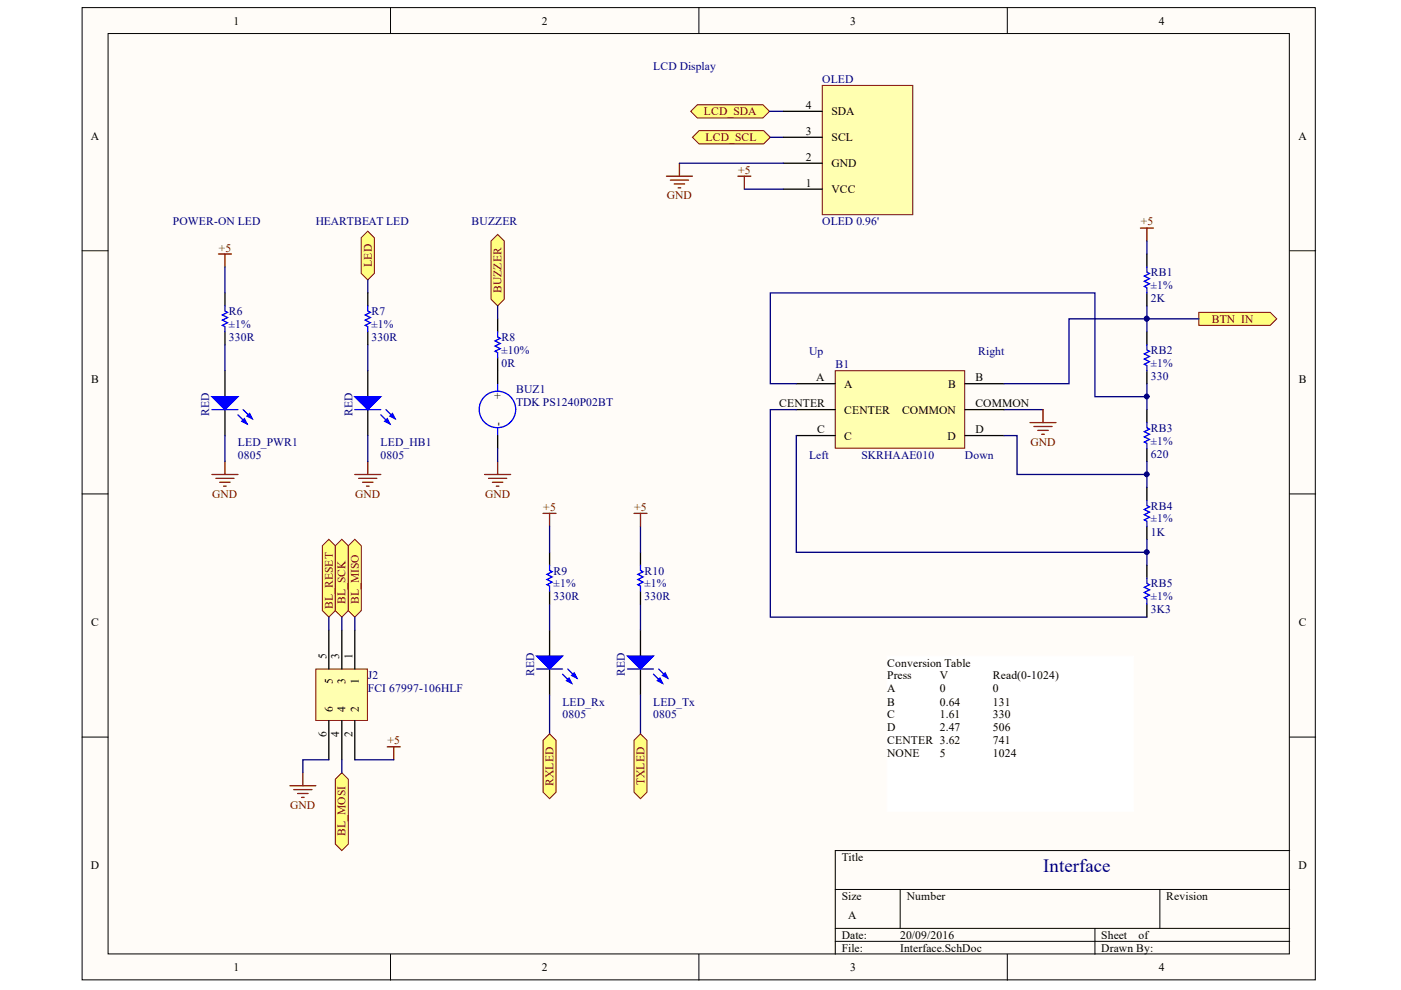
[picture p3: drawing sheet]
<svg xmlns="http://www.w3.org/2000/svg" width="297mm" height="210mm" viewBox="0 0 297 210" stroke-linecap="round" stroke-linejoin="round" font-family="sans-serif">
<defs><g id="words">
<text font-size="4" fill="#000080" x="221.2" y="185">Interface</text>
<g font-size="2.5" fill="#800000">
<text x="78.8" y="56.6" transform="rotate(-90 78.8 56.6)">LED</text>
<text x="106.3" y="62.1" transform="rotate(-90 106.3 62.1)">BUZZER</text>
<text x="70.6" y="129.1" transform="rotate(-90 70.6 129.1)">BL_RESET</text>
<text x="73.3" y="128.1" transform="rotate(-90 73.3 128.1)">BL_SCK</text>
<text x="76.1" y="128.1" transform="rotate(-90 76.1 128.1)">BL_MISO</text>
<text x="117.4" y="166.6" transform="rotate(-90 117.4 166.6)">RXLED</text>
<text x="136.6" y="166.5" transform="rotate(-90 136.6 166.5)">TXLED</text>
<text x="73.3" y="177.2" transform="rotate(-90 73.3 177.2)">BL_MOSI</text>
</g>
<g font-size="2.5" fill="#000080">
<text x="44.4" y="88.2" transform="rotate(-90 44.4 88.2)">RED</text>
<text x="74.7" y="88.2" transform="rotate(-90 74.7 88.2)">RED</text>
<text x="113.2" y="143.3" transform="rotate(-90 113.2 143.3)">RED</text>
<text x="132.5" y="143.3" transform="rotate(-90 132.5 143.3)">RED</text>
</g>
<g font-size="2.5">
<text x="106.3" y="84.7" transform="rotate(-90 106.3 84.7)">+</text>
<text x="106.3" y="90.4" transform="rotate(-90 106.3 90.4)">-</text>
<text x="69.2" y="139.6" transform="rotate(-90 69.2 139.6)">5</text>
<text x="71.9" y="139.6" transform="rotate(-90 71.9 139.6)">3</text>
<text x="74.7" y="139.6" transform="rotate(-90 74.7 139.6)">1</text>
<text x="70.6" y="145" transform="rotate(-90 70.6 145)">5</text>
<text x="73.3" y="145" transform="rotate(-90 73.3 145)">3</text>
<text x="76.1" y="145" transform="rotate(-90 76.1 145)">1</text>
<text x="70.6" y="150.9" transform="rotate(-90 70.6 150.9)">6</text>
<text x="73.3" y="150.9" transform="rotate(-90 73.3 150.9)">4</text>
<text x="76.1" y="150.9" transform="rotate(-90 76.1 150.9)">2</text>
<text x="69.2" y="156.3" transform="rotate(-90 69.2 156.3)">6</text>
<text x="71.9" y="156.3" transform="rotate(-90 71.9 156.3)">4</text>
<text x="74.7" y="156.3" transform="rotate(-90 74.7 156.3)">2</text>
</g>
<g font-size="2.4">
<text x="49.5" y="5.2">1</text>
<text x="114.8" y="5.2">2</text>
<text x="180.3" y="5.2">3</text>
<text x="245.7" y="5.2">4</text>
<text x="170.9" y="23">4</text>
<text x="19.3" y="29.6">A</text>
<text x="170.9" y="28.5">3</text>
<text x="176.3" y="30">SCL</text>
<text x="176.3" y="24.5">SDA</text>
<text x="275.3" y="29.6">A</text>
<text x="170.9" y="34.1">2</text>
<text x="176.3" y="35.5">GND</text>
<text x="170.9" y="39.6">1</text>
<text x="176.3" y="40.9">VCC</text>
<text x="19.4" y="81.1">B</text>
<text x="173.1" y="80.8">A</text>
<text x="179" y="82.2">A</text>
<text x="201" y="82.2">B</text>
<text x="206.8" y="80.8">B</text>
<text x="275.4" y="81.1">B</text>
<text x="165.2" y="86.3">CENTER</text>
<text x="179" y="87.7">CENTER</text>
<text x="191.2" y="87.7">COMMON</text>
<text x="206.8" y="86.3">COMMON</text>
<text x="173.2" y="91.8">C</text>
<text x="179" y="93.2">C</text>
<text x="200.9" y="93.2">D</text>
<text x="206.8" y="91.8">D</text>
<text x="19.4" y="132.7">C</text>
<text x="275.4" y="132.7">C</text>
<text x="188.1" y="141.3">Conversion Table</text>
<text x="188.1" y="144">Press</text>
<text x="188.1" y="146.8">A</text>
<text x="188.1" y="149.6">B</text>
<text x="199.3" y="144">V</text>
<text x="199.3" y="146.8">0</text>
<text x="199.3" y="149.6">0.64</text>
<text x="210.5" y="144">Read(0-1024)</text>
<text x="210.5" y="146.8">0</text>
<text x="210.5" y="149.6">131</text>
<text x="188.1" y="152.3">C</text>
<text x="188.1" y="155.1">D</text>
<text x="199.3" y="152.3">1.61</text>
<text x="199.3" y="155.1">2.47</text>
<text x="210.5" y="152.3">330</text>
<text x="210.5" y="155.1">506</text>
<text x="188.1" y="157.8">CENTER 3.62</text>
<text x="188.1" y="160.6">NONE</text>
<text x="199.3" y="160.6">5</text>
<text x="210.5" y="157.8">741</text>
<text x="210.5" y="160.6">1024</text>
<text x="19.3" y="184.3">D</text>
<text x="178.5" y="182.5">Title</text>
<text x="275.3" y="184.3">D</text>
<text x="178.5" y="190.8">Size</text>
<text x="192.3" y="190.8">Number</text>
<text x="247.3" y="190.8">Revision</text>
<text x="179.8" y="194.9">A</text>
<text x="178.5" y="199.1">Date:</text>
<text x="178.5" y="201.8">File:</text>
<text x="190.8" y="199.1">20/09/2016</text>
<text x="190.8" y="201.8">Interface.SchDoc</text>
<text x="233.5" y="199.1">Sheet</text>
<text x="233.5" y="201.8">Drawn By:</text>
<text x="241.4" y="199.1">of</text>
<text x="49.5" y="205.9">1</text>
<text x="114.8" y="205.9">2</text>
<text x="180.3" y="205.9">3</text>
<text x="245.7" y="205.9">4</text>
</g>
<g font-size="2.4" fill="#000080">
<text x="138.5" y="14.9">LCD Display</text>
<text x="174.3" y="17.6">OLED</text>
<text x="36.7" y="47.8">POWER-ON LED</text>
<text x="66.9" y="47.8">HEARTBEAT LED</text>
<text x="100" y="47.8">BUZZER</text>
<text x="174.3" y="47.8">OLED 0.96'</text>
<text x="244" y="58.6">RB1</text>
<text x="244" y="61.3">±1%</text>
<text x="244" y="64.1">2K</text>
<text x="48.5" y="69.6">±1%</text>
<text x="48.5" y="66.8">R6</text>
<text x="78.8" y="69.6">±1%</text>
<text x="78.8" y="66.8">R7</text>
<text x="48.5" y="72.3">330R</text>
<text x="78.8" y="72.3">330R</text>
<text x="106.3" y="75">±10%</text>
<text x="106.3" y="77.8">0R</text>
<text x="106.3" y="72.3">R8</text>
<text x="171.6" y="75.3">Up</text>
<text x="207.4" y="75.3">Right</text>
<text x="244" y="77.8">±1%</text>
<text x="244" y="75">RB2</text>
<text x="109.4" y="83.3">BUZ1</text>
<text x="177.1" y="78.1">B1</text>
<text x="244" y="80.5">330</text>
<text x="109.4" y="86">TDK PS1240P02BT</text>
<text x="50.5" y="94.5">LED_PWR1</text>
<text x="80.7" y="94.5">LED_HB1</text>
<text x="244" y="94.3">±1%</text>
<text x="244" y="91.5">RB3</text>
<text x="50.5" y="97.3">0805</text>
<text x="80.7" y="97.3">0805</text>
<text x="171.6" y="97.3">Left</text>
<text x="182.6" y="97.3">SKRHAAE010</text>
<text x="204.6" y="97.3">Down</text>
<text x="244" y="97.1">620</text>
<text x="244" y="110.8">±1%</text>
<text x="244" y="113.5">1K</text>
<text x="244" y="108.1">RB4</text>
<text x="117.4" y="124.5">±1%</text>
<text x="117.4" y="121.8">R9</text>
<text x="136.6" y="124.5">±1%</text>
<text x="136.6" y="121.8">R10</text>
<text x="244" y="124.5">RB5</text>
<text x="117.4" y="127.3">330R</text>
<text x="136.6" y="127.3">330R</text>
<text x="244" y="127.3">±1%</text>
<text x="244" y="130">3K3</text>
<text x="78" y="144">J2</text>
<text x="78" y="146.8">FCI 67997-106HLF</text>
<text x="119.2" y="149.6">LED_Rx</text>
<text x="138.5" y="149.6">LED_Tx</text>
<text x="119.2" y="152.3">0805</text>
<text x="138.5" y="152.3">0805</text>
</g>
<g font-size="2.4" fill="#800000">
<text x="149.2" y="24.5">LCD_SDA</text>
<text x="149.6" y="30">LCD_SCL</text>
<text x="156.5" y="36.8">+5</text>
<text x="141.4" y="42.3">GND</text>
<text x="241.9" y="47.8">+5</text>
<text x="46.4" y="53.3">+5</text>
<text x="256.9" y="68.5">BTN_IN</text>
<text x="218.5" y="94.5">GND</text>
<text x="45" y="105.5">GND</text>
<text x="75.3" y="105.5">GND</text>
<text x="102.8" y="105.5">GND</text>
<text x="115.2" y="108.3">+5</text>
<text x="134.5" y="108.3">+5</text>
<text x="82.1" y="157.8">+5</text>
<text x="61.5" y="171.5">GND</text>
</g>
</g></defs>
<g fill="#fffcf8" stroke="#000" stroke-width=".21">
<path d="M17.4 1.6h261.5v206.2h-261.5z"/>
<path d="M22.9 7.1h250.5v195.2h-250.5z"/>
</g>
<g fill="none" stroke="#000" stroke-width=".21">
<path d="M82.8 1.6v5.5M148.2 1.6v5.5M213.6 1.6v5.5M17.4 53.2h5.5M273.4 53.2h5.6M17.4 104.7h5.5M273.4 104.7h5.6M17.4 156.3h5.5M273.4 156.3h5.6M177.1 188.6h96.3M177.1 196.8h96.3M177.1 199.6h96.3"/>
<path d="M190.9 188.6v8.2M232.2 196.8v5.5M245.9 188.6v8.2M273.4 180.3h-96.3v22M82.8 202.3v5.5M148.2 202.3v5.5M213.6 202.3v5.5"/>
</g>
<path d="M78 78.6v5.5M78 86.9v5.5" fill="none" stroke="#000" stroke-width=".27"/>
<g fill="#00f" stroke="#00f" stroke-width=".27">
<path d="M75.2 84.1h5.5l-2.7 2.8z"/>
<path d="M81.6 89.3l.5-.5 .6 1.1z"/>
<path d="M82.7 88.2l.5-.5 .6 1.1z"/>
</g>
<path d="M75.2 86.9h5.5M80.7 88l2 1.9M81.8 86.9l2 1.9" fill="none" stroke="#00f" stroke-width=".27"/>
<path d="M78 97.9v2.7M105.5 97.9v2.7M75.2 100.6h5.5M76 101.4h3.9M76.9 102.2h2.2M77.7 103.1h.6M102.8 100.6h5.5M103.6 101.4h3.8M104.4 102.2h2.2M105.2 103.1h.6" fill="none" stroke="#800000" stroke-width=".27"/>
<path d="M76.6 50.4l1.4-1.4 1.4 1.4v7.6l-1.4 1.4-1.4-1.4z" fill-rule="evenodd" fill="#ffff80" stroke="#800000" stroke-width=".21"/>
<path d="M78 92.4v5.5" fill="none" stroke="#000080" stroke-width=".27"/>
<path d="M104.1 51.1l1.4-1.4 1.4 1.4v12.4l-1.4 1.4-1.4-1.4z" fill-rule="evenodd" fill="#ffff80" stroke="#800000" stroke-width=".21"/>
<path d="M78 59.4v2.7M78 73.1v5.5" fill="none" stroke="#000080" stroke-width=".27"/>
<path d="M254.2 66.2h15.1l1.4 1.4-1.4 1.4h-15.1z" fill-rule="evenodd" fill="#ffff80" stroke="#800000" stroke-width=".21"/>
<path d="M141.3 37.4h5.5M142.1 38.2h3.9M143 39h2.2M143.8 39.8h.5M144.1 34.6v2.8" fill="none" stroke="#800000" stroke-width=".27"/>
<path d="M146.8 29.1l1.4-1.4h13.7l1.4 1.4-1.4 1.4h-13.7z" fill-rule="evenodd" fill="#ffff80" stroke="#800000" stroke-width=".21"/>
<g fill="none" stroke="#000" stroke-width=".27">
<path d="M243.2 53.9v2.7M47.7 62.1v2.8M47.7 70.4v2.7M47.7 78.6v5.5M78 62.1v2.8M78 70.4v2.7M105.5 67.6v2.8M105.5 75.9v2.7M243.2 62.1v2.8M243.2 70.4v2.7M243.2 78.6v2.8M47.7 86.9v5.5"/>
<path d="M243.2 86.9v2.7M243.2 95.1v2.8M243.2 103.3v2.8M243.2 111.6v2.7M243.2 119.8v2.8M243.2 128.1v2.7"/>
</g>
<path d="M243.2 56.6v1.1l.5 .3-1.1 .5 1.1 .6-1.1 .5 1.1 .6-1.1 .5 .6 .3v1.1M47.7 64.9v1.1l.5 .2-1.1 .6 1.1 .5-1.1 .6 1.1 .5-1.1 .6 .6 .3v1.1M78 64.9v1.1l.5 .2-1.1 .6 1.1 .5-1.1 .6 1.1 .5-1.1 .6 .6 .3v1.1M105.5 70.4v1.1l.6 .2-1.1 .6 1.1 .5-1.1 .6 1.1 .5-1.1 .6 .5 .3v1.1M243.2 73.1v1.1l.5 .3-1.1 .5 1.1 .6-1.1 .5 1.1 .6-1.1 .5 .6 .3v1.1M44.9 86.9h5.5M50.4 88l2 1.9M51.5 86.9l2 1.9M243.2 89.6v1.1l.5 .3-1.1 .5 1.1 .6-1.1 .5 1.1 .6-1.1 .5 .6 .3v1.1M243.2 106.1v1.1l.5 .3-1.1 .5 1.1 .6-1.1 .5 1.1 .6-1.1 .5 .6 .3v1.1M243.2 122.6v1.1l.5 .3-1.1 .5 1.1 .6-1.1 .5 1.1 .6-1.1 .5 .6 .3v1.1" fill="none" stroke="#00f" stroke-width=".27"/>
<path d="M163.3 29.1h2.8M105.5 64.9v2.7M212.9 86.9h8.2" fill="none" stroke="#000080" stroke-width=".27"/>
<path d="M156.4 37.4h2.8M157.8 37.4v2.7M46.3 53.9h2.8M47.7 53.9v2.7M47.7 97.9v2.7M44.9 100.6h5.5M45.8 101.4h3.8M46.6 102.2h2.2M47.4 103.1h.6" fill="none" stroke="#800000" stroke-width=".27"/>
<g fill="#00f" stroke="#00f" stroke-width=".27">
<path d="M44.9 84.1h5.5l-2.7 2.8z"/>
<path d="M51.3 89.3l.5-.5 .6 1.1z"/>
<path d="M52.4 88.2l.5-.5 .6 1.1z"/>
</g>
<path d="M146.4 23.6l1.5-1.4h13.9l1.4 1.4-1.4 1.4h-13.9z" fill-rule="evenodd" fill="#ffff80" stroke="#800000" stroke-width=".21"/>
<path d="M163.2 23.6h2.9" fill="none" stroke="#000080" stroke-width=".27"/>
<path d="M67 141.8h10.9v11h-10.9z" fill="#ffffb0" stroke="#800000" stroke-width=".21"/>
<path d="M69.7 133.6v8.2M72.5 133.6v8.2M75.2 133.6v8.2M69.7 152.8v8.3M72.5 152.8v8.3M75.2 152.8v8.3" fill="none" stroke="#000" stroke-width=".27"/>
<path d="M82.1 158.3h2.8M83.5 158.3v2.8M61.5 166.6h5.5M62.3 167.4h3.8M63.1 168.2h2.2M63.9 169.1h.6M64.2 163.8v2.8" fill="none" stroke="#800000" stroke-width=".27"/>
<path d="M69.7 161.1h-5.5v2.7M75.2 161.1h8.3" fill="none" stroke="#000080" stroke-width=".27"/>
<path d="M71.1 165.2l1.4-1.4 1.3 1.4v13.8l-1.3 1.3-1.4-1.3z" fill-rule="evenodd" fill="#ffff80" stroke="#800000" stroke-width=".21"/>
<path d="M72.5 161.1v2.7" fill="none" stroke="#000080" stroke-width=".27"/>
<g fill="#ffff80" stroke="#800000" stroke-width=".21">
<path d="M68.3 115.7l1.4-1.4 1.4 1.4v13.8l-1.4 1.3-1.4-1.3z" fill-rule="evenodd"/>
<path d="M71.1 115.7l1.4-1.4 1.3 1.4v13.8l-1.3 1.3-1.4-1.3z" fill-rule="evenodd"/>
<path d="M73.8 115.7l1.4-1.4 1.4 1.4v13.8l-1.4 1.3-1.4-1.3z" fill-rule="evenodd"/>
</g>
<path d="M177.1 78.6h27.4v16.4h-27.4z" fill="#ffffb0" stroke="#800000" stroke-width=".21"/>
<path d="M105.5 78.6v2.8M105.5 92.4v2.7M168.8 92.4h8.3M168.8 86.9h8.3M168.8 81.4h8.3M204.6 92.4h8.3M204.6 86.9h8.3M204.6 81.4h8.3" fill="none" stroke="#000" stroke-width=".27"/>
<g fill="none" stroke="#00f" stroke-width=".27">
<path d="M105.5 81.4v1.5M105.5 90.8v1.6"/>
<circle cx="105.5" cy="86.8" r="3.9"/>
</g>
<g fill="none" stroke="#000080" stroke-width=".27">
<path d="M47.7 56.6v5.5M243.2 51.1v2.8M47.7 73.1v5.5M243.2 64.9v5.5M254.2 67.6h-27.6v13.8h-13.7M47.7 92.4v5.5M105.5 95.1v2.8M168.8 81.4h-5.5v-19.3h68.9v22h11M168.8 92.4v24.7h74.4M168.8 86.9h-5.5v43.9h79.9M212.9 92.4h2.7v8.2h27.6M243.2 81.4v5.5"/>
<path d="M243.2 97.9v5.4M243.2 114.3v5.5M69.7 130.8v2.8M72.5 130.8v2.8M75.2 130.8v2.8"/>
</g>
<path d="M241.8 48.4h2.7M243.2 48.4v2.7M218.4 89.6h5.5M219.2 90.4h3.9M220 91.3h2.2M220.9 92.1h.5M221.1 86.9v2.7" fill="none" stroke="#800000" stroke-width=".27"/>
<g fill="#000080" stroke="#000080" stroke-width=".21">
<circle cx="243.1" cy="67.6" r=".51"/>
<circle cx="243.1" cy="84.1" r=".51"/>
<circle cx="243.1" cy="100.6" r=".51"/>
<circle cx="243.1" cy="117.1" r=".51"/>
</g>
<path d="M174.3 18.1h19.2v27.4h-19.2z" fill="#ffffb0" stroke="#800000" stroke-width=".21"/>
<path d="M166.1 34.6h8.2M166.1 29.1h8.2M166.1 23.6h8.2M166.1 40.1h8.2M116.5 117.1v2.7M116.5 125.3v2.8M116.5 133.6v5.5M116.5 141.8v5.5" fill="none" stroke="#000" stroke-width=".27"/>
<path d="M144.1 34.6h22M157.8 40.1h8.3M116.5 111.6v5.5M116.5 128.1v5.5M116.5 147.3v8.3" fill="none" stroke="#000080" stroke-width=".27"/>
<g fill="#00f" stroke="#00f" stroke-width=".27">
<path d="M113.8 139.1h5.5l-2.8 2.7z"/>
<path d="M120.1 144.3l.6-.5 .5 1.1z"/>
<path d="M121.2 143.2l.6-.5 .5 1.1z"/>
</g>
<path d="M116.5 119.8v1.1l.6 .3-1.1 .6 1.1 .5-1.1 .6 1.1 .5-1.1 .6 .5 .2v1.1M113.8 141.8h5.5M119.3 142.9l1.9 2M120.4 141.8l1.9 2" fill="none" stroke="#00f" stroke-width=".27"/>
<path d="M115.1 108.8h2.8M116.5 108.8v2.8" fill="none" stroke="#800000" stroke-width=".27"/>
<path d="M115.1 157l1.4-1.4 1.4 1.4v11l-1.4 1.3-1.4-1.3z" fill-rule="evenodd" fill="#ffff80" stroke="#800000" stroke-width=".21"/>
<path d="M135.8 117.1v2.7M135.8 125.3v2.8M135.8 133.6v5.5M135.8 141.8v5.5" fill="none" stroke="#000" stroke-width=".27"/>
<g fill="#00f" stroke="#00f" stroke-width=".27">
<path d="M133 139.1h5.5l-2.7 2.7z"/>
<path d="M139.4 144.3l.5-.5 .6 1.1z"/>
<path d="M140.5 143.2l.5-.5 .6 1.1z"/>
</g>
<path d="M135.8 119.8v1.1l.5 .3-1.1 .6 1.1 .5-1.1 .6 1.1 .5-1.1 .6 .6 .2v1.1M133 141.8h5.5M138.5 142.9l2 2M139.6 141.8l2 2" fill="none" stroke="#00f" stroke-width=".27"/>
<path d="M135.8 111.6v5.5M135.8 128.1v5.5M135.8 147.3v8.3" fill="none" stroke="#000080" stroke-width=".27"/>
<path d="M134.4 157l1.4-1.4 1.4 1.4v11l-1.4 1.3-1.4-1.3z" fill-rule="evenodd" fill="#ffff80" stroke="#800000" stroke-width=".21"/>
<path d="M134.4 108.8h2.8M135.8 108.8v2.8" fill="none" stroke="#800000" stroke-width=".27"/>
<path d="M188.1 139.1h52.2v32.9h-52.2z" fill="#fff" stroke="#fff" stroke-width=".21"/>
<use href="#words"/>
</svg>
